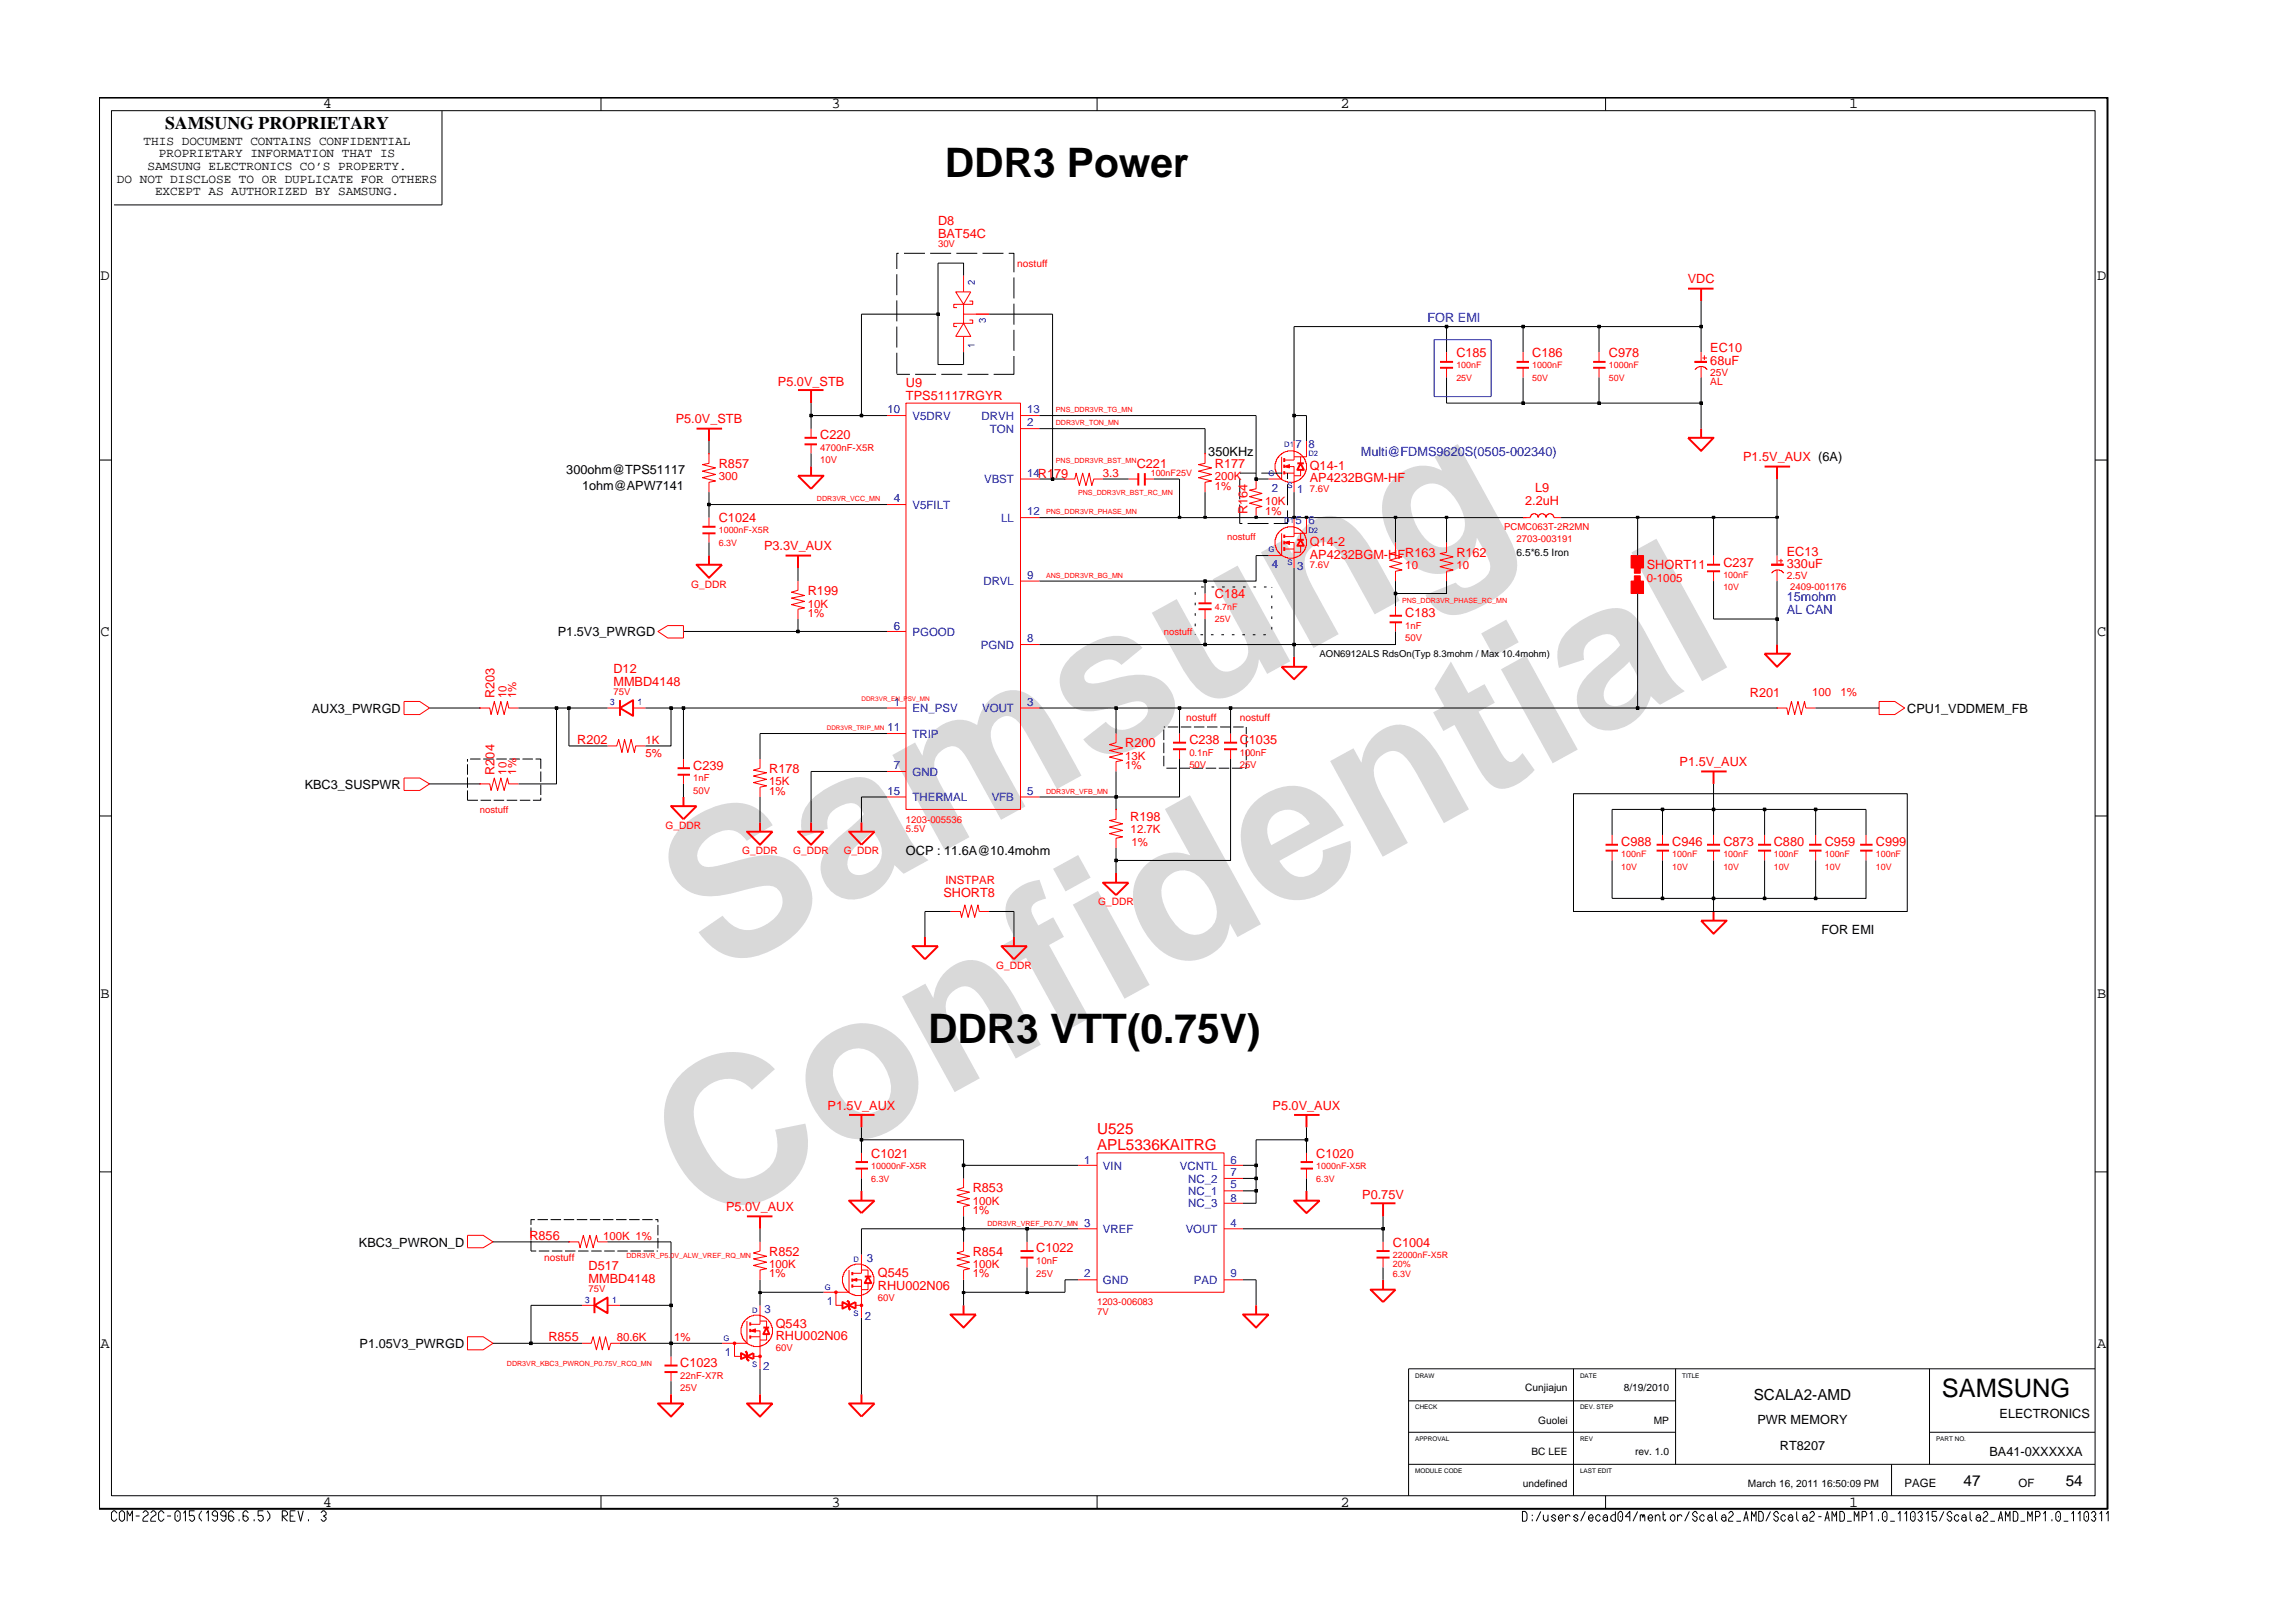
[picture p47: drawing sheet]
<svg xmlns="http://www.w3.org/2000/svg" width="297mm" height="210mm" viewBox="0 0 297 210" stroke-linecap="round" stroke-linejoin="round" font-family="sans-serif">
<defs><g id="words">
<g font-size="26.5" fill="#d9d9d9">
<text x="92.4" y="126.5" transform="rotate(-29 92.4 126.5)">Samsung</text>
<text x="91.1" y="159.2" transform="rotate(-29 91.1 159.2)">Confidential</text>
</g>
<g font-size="5.3">
<text x="122.3" y="22.8">DDR3 Power</text>
<text x="120.1" y="135">DDR3 VTT(0.75V)</text>
</g>
<text font-size="3.3" x="251.2" y="180.8">SAMSUNG</text>
<text font-size="2.3" x="21.4" y="16.7">SAMSUNG PROPRIETARY</text>
<g font-size="2">
<text x="41.8" y="14">4</text>
<text x="107.6" y="14">3</text>
<text x="173.4" y="14">2</text>
<text x="239.2" y="14">1</text>
<text x="13" y="36.2">D</text>
<text x="271.3" y="36.2">D</text>
<text x="13" y="82.3">C</text>
<text x="271.3" y="82.3">C</text>
<text x="13" y="129.2">B</text>
<text x="271.3" y="129.2">B</text>
<text x="13" y="174.4">A</text>
<text x="271.3" y="174.4">A</text>
<text x="226.9" y="181.2">SCALA2-AMD</text>
<text x="41.8" y="195">4</text>
<text x="107.6" y="195">3</text>
<text x="173.4" y="195">2</text>
<text x="239.2" y="195">1</text>
<text x="254" y="192.2">47</text>
<text x="267.2" y="192.2">54</text>
</g>
<g font-size="2" fill="#f00">
<text x="141.9" y="146.7">U525</text>
<text x="141.9" y="148.8">APL5336KAITRG</text>
</g>
<g font-size="1.6">
<text x="15.1" y="23.7">DO NOT DISCLOSE TO OR DUPLICATE FOR OTHERS</text>
<text x="18.6" y="18.8">THIS DOCUMENT CONTAINS CONFIDENTIAL</text>
<text x="19.1" y="22">SAMSUNG ELECTRONICS CO’S PROPERTY.</text>
<text x="20.5" y="20.4">PROPRIETARY INFORMATION THAT IS</text>
<text x="20.1" y="25.3">EXCEPT AS AUTHORIZED BY SAMSUNG.</text>
<text x="156.3" y="58.9">350KHz</text>
<text x="73.3" y="61.4">300ohm@TPS51117</text>
<text x="75.3" y="63.4">1ohm@APW7141</text>
<text x="72.2" y="82.3">P1.5V3_PWRGD</text>
<text x="40.3" y="92.2">AUX3_PWRGD</text>
<text x="246.7" y="92.2">CPU1_VDDMEM_FB</text>
<text x="39.4" y="102">KBC3_SUSPWR</text>
<text x="117.2" y="110.7">OCP : 11.6A@10.4mohm</text>
<text x="235.7" y="120.8">FOR EMI</text>
<text x="46.4" y="161.3">KBC3_PWRON_D</text>
<text x="46.5" y="174.4">P1.05V3_PWRGD</text>
<text x="227.4" y="184.3">PWR MEMORY</text>
<text x="258.7" y="183.5">ELECTRONICS</text>
<text x="230.3" y="187.6">RT8207</text>
<text x="257.4" y="188.4">BA41-0XXXXXA</text>
</g>
<g font-size="1.6" fill="#f00">
<text x="121.4" y="29.1">D8</text>
<text x="121.4" y="30.7">BAT54C</text>
<text x="218.3" y="36.7">VDC</text>
<text x="188.4" y="46.2">C185</text>
<text x="198.2" y="46.2">C186</text>
<text x="208.1" y="46.2">C978</text>
<text x="221.3" y="47.2">68uF</text>
<text x="221.3" y="45.6">EC10</text>
<text x="100.6" y="49.9">P5.0V_STB</text>
<text x="117.2" y="50.1">U9</text>
<text x="117.2" y="51.7">TPS51117RGYR</text>
<text x="87.4" y="54.8">P5.0V_STB</text>
<text x="106.1" y="56.8">C220</text>
<text x="225.5" y="59.7">P1.5V_AUX (6A)</text>
<text x="93" y="60.6">R857</text>
<text x="147.1" y="60.6">C221</text>
<text x="157.2" y="60.6">R177</text>
<text x="169.4" y="60.8">Q14-1</text>
<text x="169.4" y="62.4">AP4232BGM-HF</text>
<text x="197.3" y="65.3">2.2uH</text>
<text x="198.6" y="63.7">L9</text>
<text x="93" y="67.6">C1024</text>
<text x="98.8" y="71.2">P3.3V_AUX</text>
<text x="161.4" y="66.6" transform="rotate(-90 161.4 66.6)">R164</text>
<text x="169.4" y="70.6">Q14-2</text>
<text x="231.2" y="71.9">EC13</text>
<text x="104.5" y="77">R199</text>
<text x="157.2" y="77.4">C184</text>
<text x="169.4" y="72.3">AP4232BGM-HFR163</text>
<text x="188.4" y="72.1">R162</text>
<text x="213" y="73.7">SHORT11</text>
<text x="223" y="73.3">C237</text>
<text x="231.2" y="73.5">330uF</text>
<text x="181.8" y="79.9">C183</text>
<text x="79.4" y="88.7">MMBD4148</text>
<text x="79.4" y="87.1">D12</text>
<text x="64" y="90.4" transform="rotate(-90 64 90.4)">R203</text>
<text x="226.4" y="90.2">R201</text>
<text x="64" y="100.3" transform="rotate(-90 64 100.3)">R204</text>
<text x="74.7" y="96.3">R202</text>
<text x="89.7" y="99.6">C239</text>
<text x="99.5" y="100">R178</text>
<text x="145.6" y="96.7">R200</text>
<text x="153.9" y="96.3">C238</text>
<text x="160.4" y="96.3">C1035</text>
<text x="217.3" y="99.2">P1.5V_AUX</text>
<text x="146.2" y="106.2">R198</text>
<text x="209.7" y="109.5">C988</text>
<text x="216.4" y="109.5">C946</text>
<text x="223" y="109.5">C873</text>
<text x="229.5" y="109.5">C880</text>
<text x="236.1" y="109.5">C959</text>
<text x="242.7" y="109.5">C999</text>
<text x="122.1" y="116.1">SHORT8</text>
<text x="107.1" y="143.6">P1.5V_AUX</text>
<text x="164.6" y="143.6">P5.0V_AUX</text>
<text x="112.7" y="149.8">C1021</text>
<text x="170.3" y="149.8">C1020</text>
<text x="125.8" y="154.3">R853</text>
<text x="176.2" y="155.1">P0.75V</text>
<text x="68.5" y="160.5">R856</text>
<text x="93.9" y="156.7">P5.0V_AUX</text>
<text x="180.2" y="161.3">C1004</text>
<text x="76.1" y="164.4">D517</text>
<text x="76.1" y="166">MMBD4148</text>
<text x="99.5" y="162.5">R852</text>
<text x="113.6" y="166.9">RHU002N06</text>
<text x="113.6" y="165.2">Q545</text>
<text x="125.8" y="162.5">R854</text>
<text x="134.1" y="162.1">C1022</text>
<text x="70.9" y="173.6">R855</text>
<text x="100.4" y="173.4">RHU002N06</text>
<text x="100.4" y="171.8">Q543</text>
<text x="88" y="176.9">C1023</text>
</g>
<g font-size="1.6" fill="#00f">
<text x="184.7" y="41.7">FOR EMI</text>
<text x="176.1" y="58.9">Multi@FDMS9620S(0505-002340)</text>
<text x="231.2" y="77.8">15mohm</text>
<text x="231.2" y="79.4">AL CAN</text>
</g>
<g font-size="1.5" fill="#00f">
<text x="114.8" y="53.5">10</text>
<text x="132.9" y="53.5">13</text>
<text x="118.1" y="54.3">V5DRV</text>
<text x="127" y="54.3">DRVH</text>
<text x="128.1" y="56">TON</text>
<text x="132.9" y="55.2">2</text>
<text x="167.6" y="57.9">7</text>
<text x="169.3" y="57.9">8</text>
<text x="115.6" y="65">4</text>
<text x="118.1" y="65.8">V5FILT</text>
<text x="127.3" y="62.5">VBST</text>
<text x="132.9" y="61.8">14R179</text>
<text x="164.6" y="63.7">2</text>
<text x="167.8" y="63.9">1</text>
<text x="129.5" y="67.5">LL</text>
<text x="132.9" y="66.7">12</text>
<text x="167.6" y="67.7">5</text>
<text x="169.3" y="67.7">6</text>
<text x="127.2" y="75.7">DRVL</text>
<text x="132.9" y="74.9">9</text>
<text x="164.6" y="73.5">4</text>
<text x="167.8" y="73.8">3</text>
<text x="115.6" y="81.5">6</text>
<text x="118.1" y="82.3">PGOOD</text>
<text x="126.9" y="84">PGND</text>
<text x="132.9" y="83.1">8</text>
<text x="114.8" y="94.6">11</text>
<text x="115.6" y="91.3">1</text>
<text x="118.1" y="95.5">TRIP</text>
<text x="118.1" y="92.2">EN_PSV</text>
<text x="127.1" y="92.2">VOUT</text>
<text x="132.9" y="91.3">3</text>
<text x="115.6" y="99.5">7</text>
<text x="118.1" y="100.4">GND</text>
<text x="114.8" y="102.8">15</text>
<text x="118.1" y="103.7">THERMAL</text>
<text x="128.3" y="103.7">VFB</text>
<text x="132.9" y="102.8">5</text>
<text x="140.3" y="150.6">1</text>
<text x="142.7" y="151.3">VIN</text>
<text x="152.7" y="151.3">VCNTL</text>
<text x="153.7" y="154.6">NC_1</text>
<text x="153.7" y="153">NC_2</text>
<text x="159.2" y="150.6">6</text>
<text x="159.2" y="153.8">5</text>
<text x="159.2" y="152.2">7</text>
<text x="159.2" y="155.5">8</text>
<text x="140.3" y="158.8">3</text>
<text x="142.7" y="159.6">VREF</text>
<text x="153.4" y="159.6">VOUT</text>
<text x="153.7" y="156.3">NC_3</text>
<text x="159.2" y="158.8">4</text>
<text x="112.1" y="163.3">3</text>
<text x="140.3" y="165.3">2</text>
<text x="142.7" y="166.2">GND</text>
<text x="154.5" y="166.2">PAD</text>
<text x="159.2" y="165.3">9</text>
<text x="98.9" y="169.9">3</text>
<text x="107" y="168.9">1</text>
<text x="111.9" y="170.8">2</text>
<text x="93.8" y="175.5">1</text>
<text x="98.7" y="177.3">2</text>
</g>
<g font-size="1.5" fill="#f00">
<text x="93" y="62.1">300</text>
<text x="142.7" y="61.8">3.3</text>
<text x="157.2" y="62.1">200K</text>
<text x="157.2" y="63.4">1%</text>
<text x="163.7" y="65.4">10K</text>
<text x="163.7" y="66.7">1%</text>
<text x="181.8" y="73.6">10</text>
<text x="188.4" y="73.6">10</text>
<text x="213" y="75.3">0-1005</text>
<text x="104.5" y="79.8">1%</text>
<text x="104.5" y="78.6">10K</text>
<text x="65.5" y="90.4" transform="rotate(-90 65.5 90.4)">10</text>
<text x="66.8" y="90.4" transform="rotate(-90 66.8 90.4)">1%</text>
<text x="234.5" y="90.1">100</text>
<text x="238.1" y="90.1">1%</text>
<text x="65.5" y="100.3" transform="rotate(-90 65.5 100.3)">10</text>
<text x="66.8" y="100.3" transform="rotate(-90 66.8 100.3)">1%</text>
<text x="83.5" y="97.9">5%</text>
<text x="83.5" y="96.2">1K</text>
<text x="99.5" y="101.6">15K</text>
<text x="145.6" y="98.3">13K</text>
<text x="145.6" y="99.5">1%</text>
<text x="99.5" y="102.8">1%</text>
<text x="146.3" y="107.7">12.7K</text>
<text x="146.4" y="109.4">1%</text>
<text x="122.3" y="114.3">INSTPAR</text>
<text x="125.8" y="155.9">100K</text>
<text x="78" y="160.4">100K 1%</text>
<text x="125.8" y="157.1">1%</text>
<text x="99.5" y="164.1">100K</text>
<text x="99.5" y="165.3">1%</text>
<text x="125.8" y="164.1">100K</text>
<text x="125.8" y="165.3">1%</text>
<text x="79.8" y="173.5">80.6K</text>
<text x="87.2" y="173.5">1%</text>
</g>
<g font-size="1.5">
<text x="246.4" y="192.5">PAGE</text>
<text x="261.1" y="192.5">OF</text>
</g>
<g font-size="1.3" fill="#f00">
<text x="131.6" y="34.5">nostuff</text>
<text x="221.3" y="49.9">AL</text>
<text x="221.3" y="48.6">25V</text>
<text x="89.4" y="76.1">G_DDR</text>
<text x="231.2" y="74.9">2.5V</text>
<text x="153.4" y="93.3">nostuff</text>
<text x="160.4" y="93.3">nostuff</text>
<text x="86.1" y="107.3">G_DDR</text>
<text x="96" y="110.6">G_DDR</text>
<text x="102.6" y="110.6">G_DDR</text>
<text x="109.1" y="110.6">G_DDR</text>
<text x="142.1" y="117.2">G_DDR</text>
<text x="128.9" y="125.4">G_DDR</text>
<text x="70.4" y="163.2">nostuff</text>
</g>
<g font-size="1.3">
<text x="196.2" y="71.9">6.5*6.5 Iron</text>
<text x="197.3" y="180.1">Cunjiajun</text>
<text x="199" y="184.2">Guolei</text>
<text x="210.1" y="180.1">8/19/2010</text>
<text x="214" y="184.2">MP</text>
<text x="198.1" y="188.3">BC LEE</text>
<text x="211.5" y="188.3">rev. 1.0</text>
<text x="197" y="192.4">undefined</text>
<text x="226.1" y="192.4">March 16, 2011 16:50:09 PM</text>
</g>
<g font-size="1.2" fill="#f00">
<text x="121.4" y="32">30V</text>
<text x="188.4" y="47.6">100nF</text>
<text x="198.2" y="47.6">1000nF</text>
<text x="208.1" y="47.6">1000nF</text>
<text x="188.4" y="49.3">25V</text>
<text x="198.2" y="49.3">50V</text>
<text x="208.1" y="49.3">50V</text>
<text x="106.1" y="60">10V</text>
<text x="106.1" y="58.4">4700nF-X5R</text>
<text x="148.9" y="61.6">100nF25V</text>
<text x="169.4" y="63.7">7.6V</text>
<text x="93" y="70.6">6.3V</text>
<text x="93" y="69">1000nF-X5R</text>
<text x="158.8" y="69.9">nostuff</text>
<text x="194.6" y="68.6">PCMC063T-2R2MN</text>
<text x="196.2" y="70.2">2703-003191</text>
<text x="169.4" y="73.5">7.6V</text>
<text x="223" y="76.4">10V</text>
<text x="223" y="74.8">100nF</text>
<text x="231.6" y="76.4">2409-001176</text>
<text x="150.6" y="82.1">nostuff</text>
<text x="157.2" y="78.9">4.7nF</text>
<text x="157.2" y="80.5">25V</text>
<text x="181.8" y="81.4">1nF</text>
<text x="181.8" y="83">50V</text>
<text x="79.4" y="89.9">75V</text>
<text x="89.7" y="101.1">1nF</text>
<text x="153.9" y="99.4">50V</text>
<text x="153.9" y="97.8">0.1nF</text>
<text x="160.4" y="97.8">100nF</text>
<text x="160.4" y="99.4">25V</text>
<text x="62.1" y="105.2">nostuff</text>
<text x="89.7" y="102.7">50V</text>
<text x="117.2" y="107.6">5.5V</text>
<text x="117.2" y="106.4">1203-005536</text>
<text x="209.7" y="112.6">10V</text>
<text x="209.7" y="110.9">100nF</text>
<text x="216.4" y="110.9">100nF</text>
<text x="216.4" y="112.6">10V</text>
<text x="223" y="110.9">100nF</text>
<text x="223" y="112.6">10V</text>
<text x="229.5" y="110.9">100nF</text>
<text x="229.5" y="112.6">10V</text>
<text x="236.1" y="112.6">10V</text>
<text x="236.1" y="110.9">100nF</text>
<text x="242.7" y="110.9">100nF</text>
<text x="242.7" y="112.6">10V</text>
<text x="112.7" y="152.9">6.3V</text>
<text x="112.7" y="151.2">10000nF-X5R</text>
<text x="170.3" y="151.2">1000nF-X5R</text>
<text x="170.3" y="152.9">6.3V</text>
<text x="76.1" y="167.2">75V</text>
<text x="134.1" y="163.6">10nF</text>
<text x="134.1" y="165.2">25V</text>
<text x="180.2" y="162.7">22000nF-X5R</text>
<text x="180.2" y="165.2">6.3V</text>
<text x="180.2" y="164">20%</text>
<text x="113.6" y="168.3">60V</text>
<text x="141.9" y="168.9">1203-006083</text>
<text x="141.9" y="170.1">7V</text>
<text x="88" y="178.4">22nF-X7R</text>
<text x="100.4" y="174.9">60V</text>
<text x="88" y="180">25V</text>
</g>
<g font-size="1.2" fill="#00f">
<text x="126.1" y="36.9" transform="rotate(-90 126.1 36.9)">2</text>
<text x="127.5" y="41.8" transform="rotate(-90 127.5 41.8)">3</text>
<text x="126.1" y="45" transform="rotate(-90 126.1 45)">1</text>
<text x="78.9" y="91.3">3</text>
<text x="82.5" y="91.3">1</text>
<text x="75.7" y="168.6">3</text>
<text x="79.2" y="168.6">1</text>
</g>
<text font-size="1.2" x="170.7" y="85">AON6912ALS RdsOn(Typ 8.3mohm / Max 10.4mohm)</text>
<g font-size="1" fill="#00f">
<text x="166.1" y="57.9">D1</text>
<text x="169.3" y="59">D2</text>
<text x="164.1" y="61.6">G</text>
<text x="166.6" y="63.2">S</text>
<text x="164.1" y="71.4">G</text>
<text x="166.1" y="67.7">D1</text>
<text x="169.3" y="69">D2</text>
<text x="166.6" y="73.1">S</text>
<text x="106.7" y="167">G</text>
<text x="110.4" y="163.3">D</text>
<text x="93.6" y="173.6">G</text>
<text x="97.3" y="169.9">D</text>
<text x="110.4" y="170.3">S</text>
<text x="97.3" y="176.9">S</text>
</g>
<g font-size=".9" fill="#f00">
<text x="136.6" y="53.4">PNS_DDR3VR_TG_MN</text>
<text x="136.6" y="60">PNS_DDR3VR_BST_MN</text>
<text x="136.6" y="55">DDR3VR_TON_MN</text>
<text x="105.7" y="64.9">DDR3VR_VCC_MN</text>
<text x="139.5" y="64.1">PNS_DDR3VR_BST_RC_MN</text>
<text x="135.3" y="66.6">PNS_DDR3VR_PHASE_MN</text>
<text x="135.3" y="74.8">ANS_DDR3VR_BG_MN</text>
<text x="181.4" y="78.1">PNS_DDR3VR_PHASE_RC_MN</text>
<text x="135.3" y="102.7">DDR3VR_VFB_MN</text>
<text x="127.8" y="158.6">DDR3VR_VREF_P0.7V_MN</text>
<text x="81.1" y="162.7">DDR3VR_P5.0V_ALW_VREF_RQ_MN</text>
<text x="65.6" y="176.7">DDR3VR_KBC3_PWRON_P0.75V_RCQ_MN</text>
</g>
<g font-size=".8" fill="#f00">
<text x="107" y="94.5">DDR3VR_TRIP_MN</text>
<text x="111.4" y="90.8">DDR3VR_EN_PSV_MN</text>
</g>
<g font-size=".8">
<text x="183.1" y="178.3">DRAW</text>
<text x="204.4" y="178.3">DATE</text>
<text x="217.6" y="178.3">TITLE</text>
<text x="183.1" y="182.3">CHECK</text>
<text x="204.4" y="182.3">DEV. STEP</text>
<text x="183.1" y="186.5">APPROVAL</text>
<text x="183.1" y="190.6">MODULE CODE</text>
<text x="204.4" y="186.5">REV</text>
<text x="204.4" y="190.6">LAST EDIT</text>
<text x="250.5" y="186.5">PART NO.</text>
</g>
</g></defs>
<path d="M240.7 109.3h1.6M240.7 110.1h1.6M96.6 175.5l.9-.4v.8zM97.1 171.1v.4M97.1 172v.4M97.1 172.8v.4" fill="none" stroke="#f00" stroke-width=".25"/>
<path d="M162.5 62.1v-.1v1.3l-.8 .1 1.6 .5-1.6 .4 1.6 .4-1.6 .4 1.6 .4-.8 .2v1.3M241.4 108v1.3M241.4 110.1v1.3M96.5 170.8l.2-.3 .3-.1h.1a2.18 2.18 0 0 1 1.7 0 1.56 1.56 0 0 1 .9 .9h.1v.2h.1v.3v.8v.3h-.1v.3h-.1l-.1 .2-.5 .5-.5 .2v.1h-.3v.1h-.8v-.1h-.3v-.1l-.5-.2-.5-.5-.1-.2h-.1v-.3v-.3h-.1v-.8h.1v-.3v-.2h.1l.1-.3zM97.1 173h1.2M98.3 171h.9v.8M98.3 168.9v2.5h-1.2M99.2 172.6v.8h-.9" fill="none" stroke="#f00" stroke-width=".13"/>
<path d="M97.1 172.2l.6-.2v.4z" fill="#f00"/>
<path d="M96.6 171v2.8h-3.2M97.1 172.2l.6-.2v.4zM97.5 172.2h.8v4.9" fill="none" stroke="#f00" stroke-width=".13"/>
<path d="M96.5 174.9l.1 .2v.8l.3 .2M98.7 171.8h.8M99.2 171.8l.3 .8h-.8z" fill="none" stroke="#f00" stroke-width=".25"/>
<circle cx="98.3" cy="175.5" r=".17" fill="#f00"/>
<circle cx="98.3" cy="175.5" r=".17" fill="none" stroke="#f00" stroke-width=".13"/>
<circle cx="95" cy="173.8" r=".17" fill="#f00"/>
<g fill="none" stroke="#f00" stroke-width=".13">
<path d="M155.9 58.8v-.1v1.3l-.8 .1 1.6 .5-1.6 .4 1.6 .4-1.6 .4 1.6 .4-.8 .2v1.3M142.7 62h-1.2l-.2 .8-.4-1.6-.4 1.6-.4-1.6-.5 1.6-.4-1.6-.1 .8h-1.3v.1M243.1 90.8h2l1.3 .8-1.3 .9h-2zM60.5 159.9h2l1.3 .8-1.3 .8h-2zM73.7 160.7h-.1h1.3l.1 .8 .5-1.6 .4 1.6 .4-1.6 .4 1.6 .5-1.6 .1 .8h1.3M86.8 175.5v1.2M86.8 177.6v1.1M95 173.8v1.7h.9M97.5 175.5h.8M98.3 160.7v1.2l-.8 .3 1.7 .4-1.7 .3 1.7 .4-1.7 .5 1.7 .4-.9 .2v1.2"/>
<circle cx="95" cy="173.8" r=".17"/>
</g>
<g fill="none" stroke="#f00" stroke-width=".25">
<path d="M90.1 73.1h3.3l-1.7 1.7zM91.7 71.9v1.2M165.8 86.3h3.2l-1.6 1.6zM167.4 85v1.3M96.6 107.6h3.3l-1.6 1.7zM98.3 106.4v1.2M142.7 114.2h3.3l-1.6 1.6zM144.4 113v1.2M86 176.7h1.7M86 177.6h1.7M95.9 175.1l.7 .4-.7 .4zM96.5 174.9l.1 .2v.8l.3 .2"/>
<path d="M85.1 181.6h3.3l-1.6 1.7zM86.8 180.4v1.2"/>
</g>
<path d="M211.4 74.5h.8v.7h.4v1.6h-1.6v-1.6h.4z" fill-rule="evenodd" fill="#f00"/>
<path d="M211.4 74.5h.8v.7h.4v1.6h-1.6v-1.6h.4z" fill="none" stroke="#f00" stroke-width=".13"/>
<path d="M211 71.9h1.6v1.6h-.4v.7h-.8v-.7h-.4z" fill-rule="evenodd" fill="#f00"/>
<g fill="none" stroke="#f00" stroke-width=".13">
<path d="M104.9 55.5v1.2M104.9 57.5v1.2M165.6 58.9l.2-.2 .3-.1v-.1h.1a2.18 2.18 0 0 1 1.7 0v.1a1.56 1.56 0 0 1 .9 .9h.1v.2v.3h.1v.8h-.1v.3v.2h-.1l-.1 .3-.5 .5-.5 .1v.1h-.3v.1h-.8v-.1h-.3v-.1l-.5-.1-.7-.8v-.2h-.1v-.3v-.8l.1-.5h.1l.1-.3zM165.8 59.1v2.9h-1.7M167.4 59.1h.9v.9M167.4 57.1v2.4h-1.3M197 45.6v1.2M197 47.6v1.3M206.9 45.6v1.2M206.9 47.6v1.3M155.9 76.8v1.3M155.9 78.8v1.3"/>
<path d="M166.1 60.4h1.3v3.3M166.1 61.2h1.3M168.3 60.8v.8h-.9M197 67h1l.1-.4h.2v-.1l.5 .1 .2 .4 .1-.4h.2v-.1l.5 .1 .2 .4 .1-.4h.2v-.1l.6 .1 .1 .4h1M211 71.9h1.6v1.6h-.4v.7h-.8v-.7h-.4zM229.2 74.2l.2-.3 .3-.1h.8l.2 .4M229.9 71.9v1.2M229.9 73.8v1.4M230.1 72.6h.6M230.4 72.3v.6M78.6 91.6h1.6M80.2 90.6v1.7"/>
<path d="M81.9 91.6h1.6M88.4 98.2v1.2M98.3 98.2v1.2l-.8 .3 1.7 .3-1.7 .4 1.7 .5-1.7 .4 1.7 .4-.9 .2v1.2M144.4 94.9v1.2l-.9 .3 1.7 .4-1.7 .3 1.7 .5-1.7 .4 1.7 .4-.8 .2v1.2M52.3 100.7h2l1.3 .7-1.3 .9h-2zM62.2 101.4h-.1h1.3l.1 .9 .5-1.6 .4 1.6 .4-1.6 .4 1.6 .4-1.6 .2 .7h1.3M88.4 100.3v1.1M75.3 173.8h1.2l.2-.8 .5 1.7 .4-1.7 .3 1.7 .4-1.7 .5 1.7 .2-.9h1.2M75.3 168.9h1.6M76.9 167.9v1.7M78.6 168.9h1.6M124.7 160.7v1.2l-.9 .3 1.6 .4-1.6 .3 1.6 .4-1.6 .5 1.6 .4-.7 .2v1.2"/>
</g>
<g fill="none" stroke="#f00" stroke-width=".25">
<path d="M104.1 56.7h1.6M104.1 57.5h1.6M166.1 59.3v.5M167.8 60h.9M168.3 60l.4 .8h-.9zM196.2 46.8h1.6M196.2 47.6h1.6M206.1 46.8h1.6M206.1 47.6h1.6M103.2 61.6h3.3l-1.6 1.7zM104.9 60.4v1.2M155.1 78.1h1.6"/>
<path d="M155.1 78.8h1.6M166.1 60.1v.5M166.1 61v.4M229.1 73.1h1.6M80.2 91.6l1.7-1v2zM80.2 90.6v2M87.7 99.4h1.6M228.3 84.6h3.3l-1.7 1.7zM229.9 83.4v1.2M87.7 100.3h1.6M109.8 155.4h3.3l-1.7 1.6zM111.4 154.1v1.3"/>
<path d="M76.9 168.9l1.7-1v2zM76.9 167.9v2M96.6 181.6h3.3l-1.6 1.7zM98.3 180.4v1.2"/>
</g>
<path d="M166.1 60.4l.7-.3v.5z" fill="#f00"/>
<path d="M169 57.1v2h-.7M165.6 68.8l.2-.3 .3-.1v-.1h.1a2.18 2.18 0 0 1 1.7 0v.1a1.55 1.55 0 0 1 .9 .9h.1v.2v.3h.1v.8h-.1v.3v.2h-.1l-.1 .3-.5 .5-.5 .2v.1h-.3h-.8h-.3v-.1l-.5-.2-.5-.5-.1-.3h-.1l-.1-.5v-.8l.1-.5h.1l.1-.3zM165.8 69v2.9h-1.7M166.1 60.4l.7-.3v.5zM166.1 70.2h1.3v3.3M166.1 71h1.3M167.4 69h.9v.9M167.4 67v2.4h-1.3M168.3 70.6v.9h-.9M78.6 96.5h1.2l.2-.8 .5 1.7 .3-1.7 .4 1.7 .4-1.7 .5 1.7 .1-.9h1.3M132.9 160.7v1.2M132.9 162.7v1.3" fill="none" stroke="#f00" stroke-width=".13"/>
<g fill="none" stroke="#f00" stroke-width=".25">
<path d="M218.4 37.4h3.3M220.1 37.4v1.6M90.1 55.5h3.3M91.7 55.5v1.6M166.1 69.2v.4M166.1 70v.5M166.1 70.8v.5M167.8 69.9h.9M168.3 69.9l.4 .7h-.9zM129.6 122.4h3.3l-1.7 1.7zM131.2 121.3v1.1M96.6 157.4h3.3"/>
<path d="M98.3 157.4v1.6M167.4 144.3h3.3M169 144.3v1.6M132 161.9h1.7M132 162.7h1.7"/>
</g>
<path d="M166.1 70.2l.7-.2v.5z" fill="#f00"/>
<g fill="none" stroke="#f00" stroke-width=".13">
<path d="M123.6 37.8h2l-.9 1.6zM124.7 35.7v2.1M124.7 39.4v2.4M125.4 39h.4v.4h-2.4v.4h.4M91.7 58.8v-.1v1.3l-.8 .1 1.7 .5-1.7 .4 1.7 .4-1.7 .4 1.7 .4-.9 .2v1.3M114.8 53.8h2.4M117.2 52.2h14.8v52.5h-14.8zM117.2 52.2v.1M124.7 41.8l.9 1.7h-2zM124.7 40.7h3.3M124.7 43.5v2.1M125.4 41.4h.4v.4h-2.4v.5h.4"/>
<path d="M132 53.8h2.5M132 55.5h2.5M187.1 45.6v1.2M187.1 47.6v1.3M91.7 67v1.2M91.7 69v1.2M103.2 75.2v1.2l-.8 .2 1.7 .5-1.7 .3 1.7 .4-1.7 .4 1.7 .5-.9 .1v1.3M114.8 65.3h2.4M132 62h2.5M132 67h2.5M132 75.2h2.5M146 62h1.3"/>
<path d="M148.1 62h1.2M166.1 70.2l.7-.2v.5zM169 67v2h-.7M180.5 70.3v-.1v1.3l-.7 .1 1.6 .5-1.6 .4 1.6 .4-1.6 .4 1.6 .5-.9 .1v1.3M187.1 70.3v-.1v1.3l-.8 .1 1.7 .5-1.7 .4 1.7 .4-1.7 .4 1.7 .5-.9 .1v1.3M221.7 71.9v1.2M221.7 73.9v1.3M85.1 81.7l1.3-.7h2v1.6h-2zM114.8 91.6h2.4M114.8 81.7h2.4M114.8 94.9h2.4M114.8 99.8h2.4"/>
<path d="M132 91.6h2.5M132 83.4h2.5M159.2 94.9v1.2M159.2 97v1.2M230 91.6h-.1h1.3l.1 .9 .5-1.7 .4 1.7 .4-1.7 .4 1.7 .5-1.7 .1 .8h1.3M114.8 103.1h2.4M132 103.1h2.5M144.4 104.8v-.1v1.3l-.9 .2 1.7 .4-1.7 .4 1.7 .5-1.7 .4 1.7 .4-.8 .2v1.2M208.6 108v1.3M208.6 110.1v1.3M215.1 108v1.3M215.1 110.1v1.3"/>
<path d="M221.7 108v1.3M221.7 110.1v1.3M228.3 108v1.3M228.3 110.1v1.3M234.9 108v1.3M234.9 110.1v1.3M111.4 149.2v1.2M111.4 151.2v1.3M139.5 150.8h2.4M139.5 159h2.4M141.9 149.2h16.5v18h-16.5zM141.9 149.2v.1"/>
<path d="M158.4 150.8h2.4M158.4 159h2.4M158.4 152.5h2.4M158.4 154.1h2.4M158.4 155.7h2.4M169 149.2v1.2M169 151.2v1.3M60.5 173h2l1.3 .8-1.3 .9h-2zM109.6 164.2l.2-.3 .3-.1h.2a2.18 2.18 0 0 1 1.7 0 1.56 1.56 0 0 1 .8 .9h.1v.2h.1v.3h.1v.8h-.1v.3h-.1v.3h-.1l-.1 .2-.5 .5-.5 .2v.1h-.3v.1h-.8v-.1h-.3v-.1l-.5-.2-.2-.2-.3-.3-.1-.2v-.3h-.1v-.3h-.1v-.8h.1v-.3h.1v-.2l.1-.3zM110.3 166.5h1.1M111.4 164.4h.9v.8M111.4 162.3v2.5h-1.1"/>
<path d="M112.3 166v.9h-.9M139.5 165.6h2.4M158.4 165.6h2.4M178.9 160.7v1.2M178.9 162.7v1.3"/>
</g>
<g fill="none" stroke="#f00" stroke-width=".25">
<path d="M186.3 46.8h1.7M186.3 47.6h1.7M218.4 56.7h3.3l-1.6 1.6zM220.1 55.5v1.2M90.9 68.2h1.7M90.9 69h1.7M101.6 71.9h3.3M103.2 71.9v1.6M147.3 61.2v1.6M148.1 61.2v1.6M220.8 73.1h1.7M220.8 73.9h1.7"/>
<path d="M228.3 60.4h3.3M229.9 60.4v1.6M158.4 96.1h1.6M158.4 97h1.6M220.1 99.8h3.3M221.7 99.8v1.6M86.8 104.3h3.3l-1.7 1.7zM88.4 103.1v1.2M103.2 107.6h3.3l-1.6 1.7zM104.9 106.4v1.2M109.8 107.6h3.3l-1.7 1.7zM111.4 106.4v1.2"/>
<path d="M207.7 109.3h1.6M207.7 110.1h1.6M214.3 109.3h1.6M214.3 110.1h1.6M220.1 119.1h3.3l-1.7 1.7zM220.8 109.3h1.7M220.8 110.1h1.7M221.7 118v1.1M227.4 109.3h1.7M227.4 110.1h1.7M234 109.3h1.7M234 110.1h1.7"/>
<path d="M118.1 122.4h3.3l-1.7 1.7zM119.7 121.3v1.1M109.8 144.3h3.3M110.7 150.4h1.6M110.7 151.2h1.6M111.4 144.3v1.6M167.4 155.4h3.3l-1.7 1.6zM168.3 150.4h1.6M168.3 151.2h1.6M169 154.1v1.3M177.3 155.7h3.2M178.9 155.7v1.7"/>
<path d="M109.8 168.9l.9-.4v.8zM110.3 164.6v.4M110.3 165.5v.4M110.3 166.2v.4M123 170.1h3.3l-1.6 1.7zM124.7 168.9v1.2M177.3 166.9h3.2l-1.6 1.6zM178.1 161.9h1.7M178.1 162.7h1.7M178.9 165.6v1.3M109.8 181.6h3.3l-1.7 1.7zM111.4 180.4v1.2"/>
</g>
<path d="M110.3 165.6l.6-.1v.3z" fill="#f00"/>
<path d="M109.8 164.4v2.8h-3.3M110.3 165.6l.6-.1v.3zM110.7 165.6h.7v4.9" fill="none" stroke="#f00" stroke-width=".13"/>
<path d="M109.6 168.3l.2 .2v.8l.2 .2M111.9 165.2h.8M112.3 165.2l.4 .8h-.8z" fill="none" stroke="#f00" stroke-width=".25"/>
<circle cx="111.4" cy="168.9" r=".17" fill="#f00"/>
<circle cx="111.4" cy="168.9" r=".17" fill="none" stroke="#f00" stroke-width=".13"/>
<circle cx="108.1" cy="167.2" r=".17" fill="#f00"/>
<g fill="none" stroke="#f00" stroke-width=".13">
<path d="M219.3 47.9l.2-.3 .3-.1v-.1l.8 .1 .2 .4M220.1 45.6v1.2M220.1 47.4v1.5M220.2 46.3h.6M220.5 46v.6M180.5 78.5v1.2M52.3 90.8h2l1.3 .8-1.3 .9h-2zM62.2 91.6h-.1h1.3l.1 .9 .5-1.7 .4 1.7 .4-1.7 .4 1.7 .4-1.7 .2 .8h1.3M152.6 94.9v1.2M152.6 97v1.2M180.5 80.5v1.2M123 118h1.2l.2 .7 .4-1.6 .5 1.6 .4-1.6 .4 1.6 .4-1.6 .2 .9h1.3"/>
<path d="M124.7 152.5v1.2l-.9 .2 1.6 .4-1.6 .4 1.6 .4-1.6 .4 1.6 .5-.7 .1v1.3M108.1 167.2v1.7h.9M110.7 168.9h.7"/>
<circle cx="108.1" cy="167.2" r=".17"/>
</g>
<path d="M103.2 50.5h3.3M104.9 50.5v1.7M219.2 46.8h1.6M179.8 79.7h1.6M151.8 96.1h1.6M151.8 97h1.6M179.8 80.5h1.6M109 168.5l.8 .4-.8 .4zM109.6 168.3l.2 .2v.8l.2 .2M160.8 170.1h3.3l-1.6 1.7zM162.5 168.9v1.2" fill="none" stroke="#f00" stroke-width=".25"/>
<g fill="none" stroke="#000" stroke-width=".13">
<path d="M14.4 14.3h256.6v179.3h-256.6zM57.2 14.3v12.2h-42.4M77.8 12.6v1.7M141.9 12.6v1.7M207.7 12.6v1.7M116 35.5v2.7M116 38.9v2.7M116.3 32.8h-.3v2M117 32.8h2.7M120.3 32.8h2.7M123.7 32.8h2.7M124.7 35.7v-1.6h-3.3v6.6"/>
<path d="M127.1 32.8h2.7M130.5 32.8h.7v2.4M131.2 35.9v2.7M131.2 39.3v2.7M220.1 39v6.6M12.8 59.5h1.6M91.7 57.1v1.6M104.8 53.6h.3v.3h-.3zM104.9 52.2v3.3M104.9 58.7v1.7M104.9 53.8h9.9M111.3 53.6h.3v.3h-.3z"/>
<path d="M116 48.4h1.7M116 42.3v2.7M116 45.6v2.8M118.4 48.4h2.7M121.2 40.5h.3v.3h-.3zM121.4 40.7v6.5h3.3v-1.6M121.4 40.7h-10v13.1M121.8 48.4h2.7M125.2 48.4h2.7M128 40.7h8.2v21.3M131.2 46.1v2.3h-2.6M131.2 42.7v2.7"/>
<path d="M134.5 53.8h28v8.2h1.6M134.5 55.5h21.4v3.2M167.2 53.6h.4v.3h-.4zM167.4 53.8h1.6v3.3M187 42.1h.3v.3h-.3zM187.1 42.3v3.3M187.1 48.9v3.3h33M196.9 52h.3v.3h-.3zM196.9 42.1h.3v.3h-.3zM197 42.3v3.3M197 48.9v3.3M206.7 52h.3v.3h-.3z"/>
<path d="M206.7 42.1h.3v.3h-.3zM206.9 42.3v3.3M206.9 48.9v3.3M219.9 52h.3v.3h-.3zM219.9 42.1h.3v.3h-.3zM220.1 42.3h-52.7v14.8M220.1 48.9v6.6M271 59.5h1.7M91.6 65.1h.3v.4h-.3zM91.7 63.7v3.3M91.7 70.2v1.7M91.7 65.3h23.1"/>
<path d="M103.2 73.5v1.7M134.5 75.2h21.4M134.5 67h62.5M134.5 62h3.3M136 61.8h.3v.4h-.3zM142.7 62h3.3M149.3 62h3.3v5M152.4 66.8h.4v.3h-.4zM154.6 76.6v.4M154.6 78v.3M154.6 79.3v.4M155.4 76h.3"/>
<path d="M155.7 75h.4v.4h-.4zM155.7 66.8h.4v.3h-.4zM155.9 63.7v3.3M155.9 75.2v1.6M156.7 76h.4M158.1 76h.3M159.5 76h.3M160.4 65.3v2.4h.3M160.4 61.2h2.1M160.4 61.9v2.7M160.8 76h.3M161.4 67.7h2.7"/>
<path d="M162.2 76h.3M162.3 66.8h.4v.3h-.4zM162.3 61.8h.4v.4h-.4zM163.2 61.2h2.7M163.5 76h.4M164.1 71.9h-1.6v3.3h-6.6M164.5 76h.1M164.5 77.1v.3M164.5 78.4v.4M164.5 79.8v.3M166.6 66.1v1.6h-1.8M166.6 61.2v.8"/>
<path d="M166.6 62.7v2.7M167.2 66.8h.4v.3h-.4zM167.4 63.7v3.3M167.4 73.5v11.5M168.9 66.8h.3v.3h-.3zM180.4 76.6h.3v.4h-.3zM180.4 66.8h.3v.3h-.3zM180.5 67v3.2M180.5 75.2v3.3M187 66.8h.3v.3h-.3zM187.1 75.2v1.6h-6.6M187.1 67v3.2"/>
<path d="M202 67h27.9M211.7 66.8h.3v.3h-.3zM211.9 67v4.9M211.9 76.8v14.8M221.5 66.8h.4v.3h-.4zM221.7 67v4.9M221.7 75.2v4.9h8.2M229.7 79.9h.4v.4h-.4zM229.7 66.8h.4v.3h-.4zM229.9 62v9.9M229.9 75.2v8.2M55.6 91.6h6.5"/>
<path d="M60.5 98.2v.4M60.5 98.9v1.4M60.8 98.2h1.4M62.5 98.2h1.4M64.2 98.2h1.4M65.9 98.2h1.4M67.1 91.6h11.5M67.6 98.2h1.3M69.3 98.2h.7v1.3M70 99.8v1.4M71.8 91.5h.4v.3h-.4zM72 91.6v9.8h-4.9"/>
<path d="M73.4 91.5h.4v.3h-.4zM73.6 91.6v4.9h5M83.5 91.6h31.3M86.6 91.5h.4v.3h-.4zM86.8 91.6v4.9h-3.3M88.3 91.5h.3v.3h-.3zM88.4 91.6v6.6M88.4 81.7h26.4M103.1 81.5h.3v.4h-.3zM103.2 80.1v1.6M114.8 94.9h-16.5v3.3M114.8 99.8h-9.9v6.6"/>
<path d="M134.5 91.6h95.4M144.2 91.5h.4v.3h-.4zM144.4 91.6v3.3M144.4 99.8v4.9M150.6 94.1h.1M150.6 94.4v1.4M150.6 96.1v1.4M150.6 97.8v1.4M150.9 99.4h1.4M151.1 94.1h1.3M152.4 91.5h.4v.3h-.4zM152.6 98.2v4.9h-18.1"/>
<path d="M152.6 91.6v3.3M152.6 99.4h1.4M152.8 94.1h1.3M154.3 99.4h1.3M154.5 94.1h1.3M154.6 80.7v.3M154.6 82.1h.1M155.3 82.1h.3M155.7 83.2h.4v.4h-.4zM155.9 80.1v3.3M156 99.4h1.3M156.2 94.1h1.3"/>
<path d="M156.7 82.1h.3M157.7 99.4h1.3M157.8 94.1h1.4M158 82.1h.4M159 91.5h.4v.3h-.4zM159.2 98.2v13.2h-14.8M159.2 91.6v3.3M159.4 82.1h.3M159.4 99.4h1.3M159.5 94.1h1.4M160.7 82.1h.4M161.2 98.7v.7h-.1"/>
<path d="M161.2 94.1v.9M161.2 95.3v1.4M161.2 97v1.4M162.1 82.1h.3M163.4 82.1h.4M164.5 81.1v.4M167.2 83.2h.4v.4h-.4zM180.5 81.7v1.7h-46M211.7 91.5h.3v.3h-.3zM234.9 91.6h8.2M12.8 105.6h1.6M55.6 101.4h6.5"/>
<path d="M60.5 102.3v1.3h1.3M60.5 100.6v1.4M62.2 103.6h1.3M63.9 103.6h1.3M65.6 103.6h1.3M67.3 103.6h1.3M70 103.2v.4h-1.1M70 101.5v1.4M88.4 101.4v1.7M98.3 103.1v3.3M114.8 103.1h-3.4v3.3M123 118h-3.3v3.3"/>
<path d="M128 118h3.2v3.3M144.2 111.2h.4v.3h-.4zM144.2 103h.4v.3h-.4zM144.4 109.7v3.3M203.6 102.7h43.1v15.3h-43.1zM208.6 108v-3.3h32.8v3.3M208.6 111.4v4.9h26.3M214.9 116.1h.4v.3h-.4zM214.9 104.6h.4v.3h-.4zM215.1 104.7v3.3M215.1 111.4v4.9M221.5 116.1h.4v.3h-.4z"/>
<path d="M221.5 104.6h.4v.3h-.4zM221.7 101.4v6.6M221.7 111.4v6.6M228.1 116.1h.4v.3h-.4zM228.1 104.6h.4v.3h-.4zM228.3 104.7v3.3M228.3 111.4v4.9M234.7 116.1h.4v.3h-.4zM234.7 104.6h.4v.3h-.4zM234.9 104.7v3.3M234.9 111.4v4.9M241.4 111.4v4.9h-6.5"/>
<path d="M271 105.6h1.7M12.8 151.7h1.6M68.7 158.8v1.4M69.2 157.8h-.5v.7M69.5 157.8h1.4M71.2 157.8h1.4M72.9 157.8h1.4M74.6 157.8h1.4M76.3 157.8h1.4M78 157.8h1.4M79.7 157.8h1.4M81.4 157.8h1.3"/>
<path d="M83.1 157.8h1.3M84.8 157.8h.3v.4M85.1 158.5v1.4M98.3 159v1.7M111.3 147.3h.3v.4h-.3zM111.4 145.9v3.3M111.4 152.5v1.6M111.4 147.5h13.3v5M124.5 158.8h.3v.4h-.3zM124.5 150.6h.3v.4h-.3zM124.7 157.4v3.3M124.7 150.8h14.8"/>
<path d="M132.7 158.8h.3v.4h-.3zM132.9 159v1.7M139.5 159h-28.1v3.3M160.8 159h18.1M160.8 154.1h1.7M160.8 152.5h1.7M160.8 150.8h1.7M162.3 153.9h.4v.4h-.4zM162.3 152.3h.4v.4h-.4zM162.3 150.6h.4v.4h-.4zM168.9 147.3h.3v.4h-.3zM169 147.5h-6.5v8.2h-1.7"/>
<path d="M169 145.9v3.3M169 152.5v1.6M178.8 158.8h.3v.4h-.3zM178.9 157.4v3.3M271 151.7h1.7M63.8 173.8h11.5M63.8 160.7h9.8M68.5 173.7h.4v.3h-.4zM68.7 160.5v1.4h.7M69.7 161.9h1.4M71.4 161.9h1.4M73.1 161.9h1.4"/>
<path d="M74.8 161.9h1.3M75.3 168.9h-6.6v4.9M76.5 161.9h1.3M78.2 161.9h1.3M78.6 160.7h8.2v14.8M79.9 161.9h1.3M80.2 173.8h13.2M80.2 168.9h6.6M81.6 161.9h1.3M83.3 161.9h1.3M84.9 161.9h.2M85.1 160.2v1.4"/>
<path d="M86.6 173.7h.4v.3h-.4zM86.6 168.8h.4v.3h-.4zM86.8 178.7v1.7M98.2 167.1h.3v.3h-.3zM98.3 165.6v3.3M98.3 177.1v3.3M98.3 167.2h8.2M111.4 170.5v9.9M124.5 167.1h.3v.3h-.3zM124.7 165.6v3.3M132.7 167.1h.3v.3h-.3zM132.9 164v3.2"/>
<path d="M139.5 165.6h-1.7v1.6h-13.1M160.8 165.6h1.7v3.3M178.9 164v1.6M203.6 177.1v16.5M216.8 177.1v12.4M249.6 177.1v12.4M271 177.1h-88.8v16.5M15.1 195.8l-.3-.3h-.1l-.3 .3v.8l.3 .3h.1l.3-.4M15.7 195.5h.2l.2 .3v.8l-.2 .3h-.2l-.3-.3v-.8zM16.5 196.9v-1.4l.3 .7 .3-.7v1.4M17.6 196.2h.5M18.5 195.8l.2-.3h.2l.3 .3v.2l-.5 .3-.2 .3v.3h.7"/>
<path d="M19.5 195.8l.3-.3h.1l.3 .3v.2l-.4 .3-.3 .3v.3h.7M21.2 195.8l-.3-.3h-.1l-.3 .3v.8l.3 .3h.1l.3-.4M21.6 196.2h.5M22.9 195.5h.2l.2 .3v.8l-.2 .3h-.2l-.3-.3v-.8zM23 196.1v.2M23.7 195.8l.3-.3v1.4M25.2 195.5h-.7v.7l.4-.1 .2 .1 .1 .2v.2l-.3 .3h-.1l-.3-.3M26.1 195.5l-.3 .5v.4l.3 .5M26.7 195.8l.3-.3v1.4M28.1 196.2h-.4l-.2-.2v-.2l.2-.3h.2l.2 .3v.8l-.2 .3h-.2l-.2-.3M29.2 196.2h-.4l-.2-.2v-.2l.2-.3h.2l.2 .3v.8l-.2 .3h-.2l-.2-.3M30.3 195.8l-.3-.3h-.2l-.2 .3v.8l.2 .3h.2l.3-.3v-.2l-.3-.2h-.4"/>
<path d="M30.9 196.6v.3M32.1 195.8l-.2-.3h-.2l-.3 .3v.8l.3 .3h.2l.2-.3v-.2l-.2-.2h-.5M32.9 196.6v.3M34.1 195.5h-.7v.7l.4-.1 .2 .1 .1 .2v.2l-.3 .3h-.2l-.2-.3M34.6 195.5l.3 .5v.4l-.3 .5M36.5 196.9v-1.4h.4l.3 .3v.2l-.3 .2h-.4l.7 .7M37.5 196.2h.5M38.2 195.5h-.7v1.4h.7M38.6 195.5l.3 1.4 .3-1.4M39.9 196.6v.3M41.5 195.8l.3-.3h.1l.3 .3v.2l-.3 .2 .3 .2v.2l-.3 .3h-.1l-.3-.3M77.8 193.6v1.7"/>
<path d="M141.9 193.6v1.7M182.2 189.5h88.8M182.2 185.3h34.6M182.2 181.3h34.6M197 195.6h.3l.3 .3v.6l-.1 .3-.2 .1h-.3zM198.2 196v.2M198.2 196.6v.3M199.3 195.6l-.6 1.3M199.7 196v.6l.2 .3h.2l.2-.3M200.3 196v.9M201.3 196.3l-.2-.3h-.2l-.2 .3 .6 .3-.2 .3h-.2l-.2-.3M201.6 196.4h.6l-.2-.4h-.1l-.3 .3v.3l.3 .3h.1l.2-.3"/>
<path d="M202.6 196.3l.2-.3h.2l.1 .3M202.6 196v.9M204.2 196.3l-.2-.3h-.2l-.2 .3 .6 .3-.2 .3h-.2l-.2-.3M205.1 195.6l-.6 1.3M205.5 196.4h.6l-.2-.4h-.1l-.3 .3v.3l.3 .3h.1l.2-.3M207 196.3l-.1-.3h-.2l-.3 .3v.3l.3 .3h.2l.1-.3M207.4 196.3l.2-.3h.2l.2 .3v.6M207.7 193.6v1.7M208 196.4h-.2h-.4v.2l.2 .3h.2l.2-.3M209 195.6v1.3h-.4l-.2-.3v-.3l.2-.3h.4M209.6 195.6h.1l.2 .2v.8l-.2 .3h-.1l-.3-.3v-.8zM209.7 196.2v.2"/>
<path d="M210.8 196.3h-.5l.5-.7v1.3M211.9 195.6l-.6 1.3M212.2 196.3l.1-.3h.2v.4l.1-.4h.1l.1 .9M212.2 196v.9M213.2 196.4h.6l-.2-.4h-.1l-.3 .3v.3l.3 .3h.1l.2-.3M214.2 196.3l.2-.3h.2l.1 .3v.6M214.2 196v.9M215.1 196h.3M215.2 195.6v1l.2 .3 .1-.3M216.4 196h.1l.2 .3v.3l-.2 .3h-.1l-.3-.3v-.3zM217 196.3l.3-.3h.2l.1 .3M217 196v.9"/>
<path d="M218.6 195.6l-.6 1.3M219.6 195.9l-.2-.3h-.2l-.2 .2v.2l.2 .3h.2l.2 .1-.2 .5h-.2l-.2-.4M220.5 196.3l-.2-.3h-.1l-.3 .3v.3l.3 .3h.1l.2-.3M220.9 196.3l.3-.3h.1l.2 .3v.6M221.5 196.4h-.2h-.4v.2l.3 .3h.1l.2-.3M221.9 195.6v1l.3 .3M222.7 196.3l.3-.3h.1l.2 .3v.6M223.3 196.4h-.2h-.4v.2l.3 .3h.1l.2-.3M223.6 195.8l.3-.2h.2l.1 .2v.2l-.5 .4-.1 .5h.6M224.6 196.9h.6M225.6 196.9l.3-1.3 .3 1.3M225.7 196.4h.4"/>
<path d="M226.6 196.9v-1.3l.3 .7 .3-.7v1.3M227.5 195.6h.4l.2 .3v.6l-.1 .3-.1 .1h-.4zM229.1 195.6l-.6 1.3M230.1 195.9l-.2-.3h-.2l-.2 .2v.2l.2 .3h.2l.2 .1-.2 .5h-.2l-.2-.4M231 196.3l-.2-.3h-.1l-.3 .3v.3l.3 .3h.1l.2-.3M231.3 196.3l.3-.3h.2l.1 .3v.6M231.9 196.4h-.1h-.5v.2l.3 .3h.2l.1-.3M232.4 195.6v1l.3 .3M233.2 196.3l.3-.3h.1l.2 .3v.6M233.8 196.4h-.2h-.4v.2l.3 .3h.1l.2-.3M234.1 195.8l.3-.2h.2l.1 .2v.2l-.6 .6v.3h.6M235.2 196.3h.5"/>
<path d="M236.1 196.9l.3-1.3 .3 1.3M236.2 196.4h.4M237 196.9v-1.3l.3 .7 .3-.7v1.3M238 195.6h.4l.2 .3v.6l-.1 .3-.1 .1h-.4zM239 196.9h.6M239.9 196.9v-1.3l.3 .7 .3-.7v1.3M240.9 196.3h.4l.2-.3-.2-.4h-.4v1.3M241.9 195.9l.3-.3v1.3M243 196.6v.3M243.8 195.6h.2l.1 .2v.8l-.1 .3h-.2l-.3-.3v-.8zM243.9 196.2v.2M244.5 196.9h.6"/>
<path d="M244.7 189.5v4.1M245.6 195.9l.2-.3v1.3M246.4 195.9l.3-.3v1.3M247.2 195.8l.2-.2h.2l.2 .2v.8l-.2 .3h-.2l-.2-.3zM247.5 196.2v.2M248.1 195.8l.3-.2h.1l.2 .2v.2l-.3 .3 .3 .1-.2 .5h-.1l-.3-.3M249.2 195.9l.3-.3v1.3M249.6 185.3h21.4M250.6 195.6h-.6v.7l.4-.1 .2 .2-.2 .5h-.2l-.2-.3M251.5 195.6l-.6 1.3M252.5 195.9l-.2-.3h-.1l-.3 .2v.2l.3 .3h.1l.2 .1-.2 .5h-.1l-.3-.4M253.4 196.3l-.1-.3h-.2l-.3 .3v.3l.3 .3h.2l.1-.3"/>
<path d="M253.8 196.3l.2-.3h.2l.2 .3v.6M254.4 196.4h-.2h-.4v.2l.2 .3h.2l.2-.3M254.9 195.6v1l.2 .3M255.6 196.3l.3-.3h.2l.1 .3v.6M256.2 196.4h-.1h-.5v.2l.3 .3h.2l.1-.3M256.6 195.8l.2-.2h.2l.2 .2v.2l-.6 .6v.3h.6M257.5 196.9h.6M258.5 196.9l.4-1.3 .2 1.3M258.6 196.4h.4M259.4 196.9v-1.3l.4 .7 .2-.7v1.3M260.5 195.6h.3l.3 .3v.6l-.1 .3-.2 .1h-.3zM261.4 196.9h.6"/>
<path d="M262.3 196.9v-1.3l.4 .7 .2-.7v1.3M263.3 196.3h.5l.1-.3-.1-.4h-.5v1.3M264.4 195.9l.2-.3v1.3M265.5 196.6v.3M266.2 195.6h.2l.2 .2v.8l-.2 .3h-.2l-.2-.3v-.8zM266.3 196.2v.2M267 196.9h.6M268 195.9l.3-.3v1.3M268.8 195.9l.3-.3v1.3M269.6 195.8l.3-.2h.1l.2 .2v.8l-.2 .3h-.1l-.3-.3zM269.9 196.2v.2M270.5 195.8l.3-.2h.2l.1 .2v.2l-.2 .3 .2 .1-.1 .5h-.2l-.3-.3"/>
<path d="M271.6 195.9l.3-.3v1.3M272.5 195.9l.2-.3v1.3"/>
</g>
<g fill="#000">
<path d="M104.8 53.6h.3v.3h-.3z" fill-rule="evenodd"/>
<path d="M111.3 53.6h.3v.3h-.3z" fill-rule="evenodd"/>
<path d="M121.2 40.5h.3v.3h-.3z" fill-rule="evenodd"/>
<path d="M167.2 53.6h.4v.3h-.4z" fill-rule="evenodd"/>
<path d="M187 42.1h.3v.3h-.3z" fill-rule="evenodd"/>
<path d="M196.9 52h.3v.3h-.3z" fill-rule="evenodd"/>
<path d="M196.9 42.1h.3v.3h-.3z" fill-rule="evenodd"/>
<path d="M206.7 52h.3v.3h-.3z" fill-rule="evenodd"/>
<path d="M206.7 42.1h.3v.3h-.3z" fill-rule="evenodd"/>
<path d="M219.9 52h.3v.3h-.3z" fill-rule="evenodd"/>
<path d="M219.9 42.1h.3v.3h-.3z" fill-rule="evenodd"/>
<path d="M91.6 65.1h.3v.4h-.3z" fill-rule="evenodd"/>
<path d="M136 61.8h.3v.4h-.3z" fill-rule="evenodd"/>
<path d="M152.4 66.8h.4v.3h-.4z" fill-rule="evenodd"/>
<path d="M155.7 75h.4v.4h-.4z" fill-rule="evenodd"/>
<path d="M155.7 66.8h.4v.3h-.4z" fill-rule="evenodd"/>
<path d="M162.3 66.8h.4v.3h-.4z" fill-rule="evenodd"/>
<path d="M162.3 61.8h.4v.4h-.4z" fill-rule="evenodd"/>
<path d="M167.2 66.8h.4v.3h-.4z" fill-rule="evenodd"/>
<path d="M168.9 66.8h.3v.3h-.3z" fill-rule="evenodd"/>
<path d="M180.4 76.6h.3v.4h-.3z" fill-rule="evenodd"/>
<path d="M180.4 66.8h.3v.3h-.3z" fill-rule="evenodd"/>
<path d="M187 66.8h.3v.3h-.3z" fill-rule="evenodd"/>
<path d="M211.7 66.8h.3v.3h-.3z" fill-rule="evenodd"/>
<path d="M221.5 66.8h.4v.3h-.4z" fill-rule="evenodd"/>
<path d="M229.7 66.8h.4v.3h-.4z" fill-rule="evenodd"/>
<path d="M71.8 91.5h.4v.3h-.4z" fill-rule="evenodd"/>
<path d="M73.4 91.5h.4v.3h-.4z" fill-rule="evenodd"/>
<path d="M86.6 91.5h.4v.3h-.4z" fill-rule="evenodd"/>
<path d="M88.3 91.5h.3v.3h-.3z" fill-rule="evenodd"/>
<path d="M103.1 81.5h.3v.4h-.3z" fill-rule="evenodd"/>
<path d="M144.2 91.5h.4v.3h-.4z" fill-rule="evenodd"/>
<path d="M152.4 91.5h.4v.3h-.4z" fill-rule="evenodd"/>
<path d="M155.7 83.2h.4v.4h-.4z" fill-rule="evenodd"/>
<path d="M159 91.5h.4v.3h-.4z" fill-rule="evenodd"/>
<path d="M167.2 83.2h.4v.4h-.4z" fill-rule="evenodd"/>
<path d="M211.7 91.5h.3v.3h-.3z" fill-rule="evenodd"/>
<path d="M229.7 79.9h.4v.4h-.4z" fill-rule="evenodd"/>
<path d="M144.2 111.2h.4v.3h-.4z" fill-rule="evenodd"/>
<path d="M144.2 103h.4v.3h-.4z" fill-rule="evenodd"/>
<path d="M214.9 116.1h.4v.3h-.4z" fill-rule="evenodd"/>
<path d="M214.9 104.6h.4v.3h-.4z" fill-rule="evenodd"/>
<path d="M221.5 116.1h.4v.3h-.4z" fill-rule="evenodd"/>
<path d="M221.5 104.6h.4v.3h-.4z" fill-rule="evenodd"/>
<path d="M228.1 116.1h.4v.3h-.4z" fill-rule="evenodd"/>
<path d="M228.1 104.6h.4v.3h-.4z" fill-rule="evenodd"/>
<path d="M234.7 116.1h.4v.3h-.4z" fill-rule="evenodd"/>
<path d="M234.7 104.6h.4v.3h-.4z" fill-rule="evenodd"/>
<path d="M111.3 147.3h.3v.4h-.3z" fill-rule="evenodd"/>
<path d="M124.5 158.8h.3v.4h-.3z" fill-rule="evenodd"/>
<path d="M124.5 150.6h.3v.4h-.3z" fill-rule="evenodd"/>
<path d="M132.7 158.8h.3v.4h-.3z" fill-rule="evenodd"/>
<path d="M162.3 153.9h.4v.4h-.4z" fill-rule="evenodd"/>
<path d="M162.3 152.3h.4v.4h-.4z" fill-rule="evenodd"/>
<path d="M162.3 150.6h.4v.4h-.4z" fill-rule="evenodd"/>
<path d="M168.9 147.3h.3v.4h-.3z" fill-rule="evenodd"/>
<path d="M178.8 158.8h.3v.4h-.3z" fill-rule="evenodd"/>
<path d="M68.5 173.7h.4v.3h-.4z" fill-rule="evenodd"/>
<path d="M86.6 173.7h.4v.3h-.4z" fill-rule="evenodd"/>
<path d="M86.6 168.8h.4v.3h-.4z" fill-rule="evenodd"/>
<path d="M98.2 167.1h.3v.3h-.3z" fill-rule="evenodd"/>
<path d="M124.5 167.1h.3v.3h-.3z" fill-rule="evenodd"/>
<path d="M132.7 167.1h.3v.3h-.3z" fill-rule="evenodd"/>
</g>
<path d="M12.8 12.6h259.9v182.7h-259.9z" fill="none" stroke="#000" stroke-width=".25"/>
<path d="M185.5 44h7.4v7.3h-7.4z" fill="none" stroke="#00f" stroke-width=".13"/>
<use href="#words"/>
</svg>
